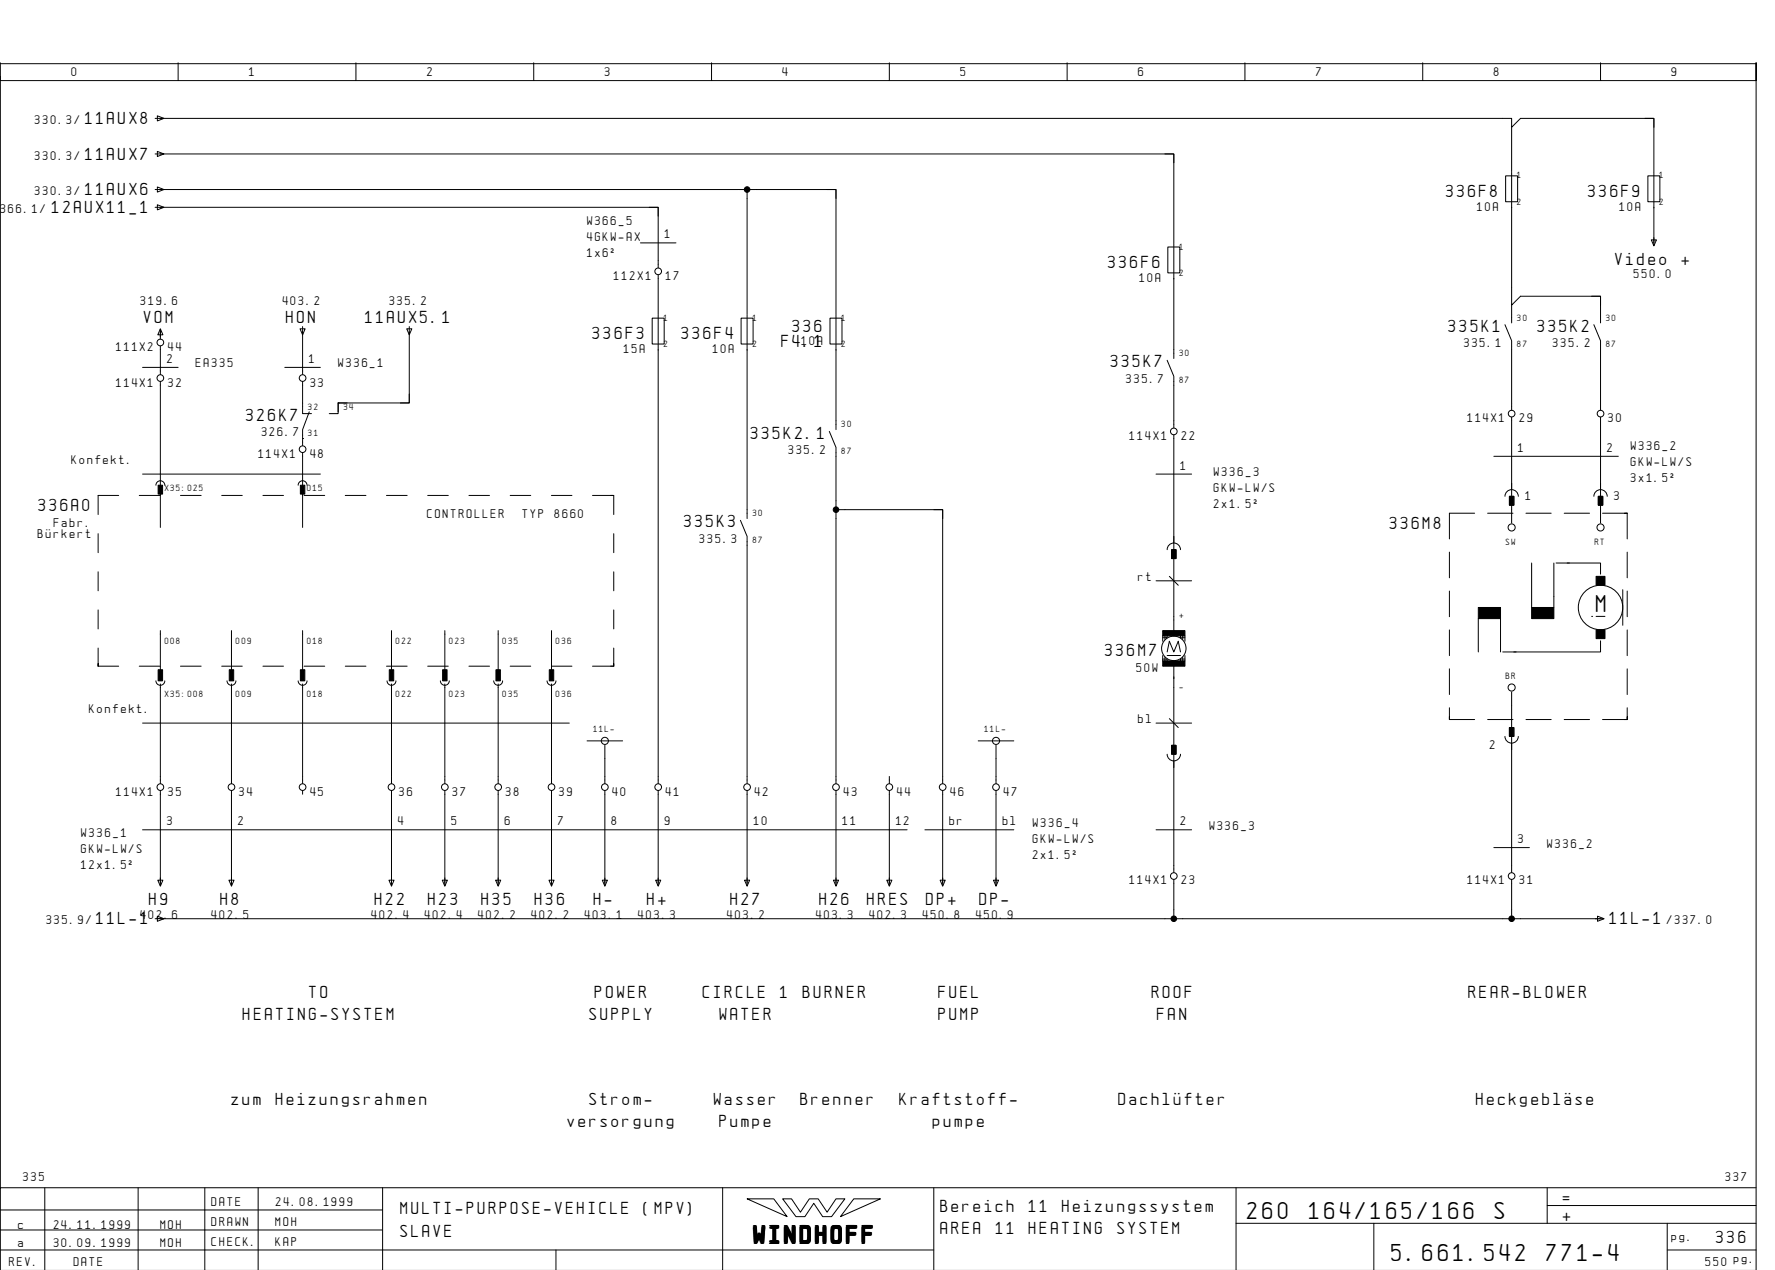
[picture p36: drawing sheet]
<svg xmlns="http://www.w3.org/2000/svg" width="399mm" height="286mm" viewBox="0 0 399 286" stroke-linecap="round" stroke-linejoin="round" font-family="sans-serif">
<defs><g id="words">
<g font-size="4.4">
<text x="359.1" y="137.6">M</text>
<text x="280.6" y="274.1">260</text>
<text x="294.5" y="274.1">164/165/166</text>
<text x="336.3" y="274.1">S</text>
<text x="169.5" y="279.3">WINDHOFF</text>
<text x="313.1" y="283.6">5.661.542</text>
<text x="347.9" y="283.6">771-4</text>
</g>
<g font-size="3.1">
<text x="19.2" y="27.9">11AUX8</text>
<text x="19.2" y="35.9">11AUX7</text>
<text x="11.7" y="47.9">12AUX11_1</text>
<text x="19.2" y="43.9">11AUX6</text>
<text x="325.3" y="44.3">336F8</text>
<text x="357.3" y="44.3">336F9</text>
<text x="363.4" y="59.6">Video</text>
<text x="378.3" y="59.6">+</text>
<text x="249.3" y="60.3">336F6</text>
<text x="32.3" y="72.6">VOM</text>
<text x="64.3" y="72.6">HON</text>
<text x="82.1" y="72.6">11AUX5.1</text>
<text x="133.3" y="76.3">336F3</text>
<text x="153.3" y="76.3">336F4</text>
<text x="178.3" y="74.6">336</text>
<text x="325.9" y="74.6">335K1</text>
<text x="345.9" y="74.6">335K2</text>
<text x="175.8" y="78">F4.1</text>
<text x="249.9" y="82.6">335K7</text>
<text x="55.4" y="94.6">326K7</text>
<text x="168.9" y="98.6">335K2.1</text>
<text x="8.6" y="114.9">336A0</text>
<text x="153.9" y="118.6">335K3</text>
<text x="312.6" y="118.9">336M8</text>
<text x="248.6" y="147.6">336M7</text>
<text x="33.6" y="203.6">H9</text>
<text x="49.6" y="203.6">H8</text>
<text x="84.3" y="203.6">H22</text>
<text x="96.3" y="203.6">H23</text>
<text x="108.3" y="203.6">H35</text>
<text x="120.3" y="203.6">H36</text>
<text x="133.6" y="203.6">H-</text>
<text x="145.6" y="203.6">H+</text>
<text x="164.3" y="203.6">H27</text>
<text x="184.3" y="203.6">H26</text>
<text x="195.1" y="203.6">HRES</text>
<text x="208.3" y="203.6">DP+</text>
<text x="220.3" y="203.6">DP-</text>
<text x="21.6" y="207.9">11L-1</text>
<text x="362.1" y="207.9">11L-1</text>
<text x="69.6" y="224.4">TO</text>
<text x="133.9" y="224.4">POWER</text>
<text x="158.1" y="224.4">CIRCLE</text>
<text x="175.5" y="224.4">1</text>
<text x="180.6" y="224.4">BURNER</text>
<text x="211.1" y="224.4">FUEL</text>
<text x="259.1" y="224.4">ROOF</text>
<text x="330.4" y="224.4">REAR-BLOWER</text>
<text x="54.7" y="229.4">HEATING-SYSTEM</text>
<text x="132.6" y="229.4">SUPPLY</text>
<text x="161.9" y="229.4">WATER</text>
<text x="211.1" y="229.4">PUMP</text>
<text x="260.3" y="229.4">FAN</text>
<text x="52.1" y="248.4">zum</text>
<text x="62" y="248.4">Heizungsrahmen</text>
<text x="132.6" y="248.4">Strom-</text>
<text x="160.6" y="248.4">Wasser</text>
<text x="180.1" y="248.4">Brenner</text>
<text x="202.4" y="248.4">Kraftstoff-</text>
<text x="251.6" y="248.4">DachlÅfter</text>
<text x="332.1" y="248.4">HeckgeblÑse</text>
<text x="127.6" y="253.4">versorgung</text>
<text x="161.9" y="253.4">Pumpe</text>
<text x="209.9" y="253.4">pumpe</text>
<text x="90.1" y="273.1">MULTI-PURPOSE-VEHICLE</text>
<text x="144.8" y="273.1">(MPV)</text>
<text x="211.6" y="272.6">Bereich</text>
<text x="231.5" y="272.6">11</text>
<text x="238.9" y="272.6">Heizungssystem</text>
<text x="351.6" y="270.6">=</text>
<text x="351.6" y="274.6">+</text>
<text x="90.1" y="278.1">SLAVE</text>
<text x="211.6" y="277.6">AREA</text>
<text x="224" y="277.6">11</text>
<text x="231.5" y="277.6">HEATING</text>
<text x="251.4" y="277.6">SYSTEM</text>
<text x="386.1" y="279.6">336</text>
</g>
<g font-size="2.3">
<text x="16.1" y="17.1">0</text>
<text x="56.1" y="17.1">1</text>
<text x="96.1" y="17.1">2</text>
<text x="136.1" y="17.1">3</text>
<text x="176.1" y="17.1">4</text>
<text x="216.1" y="17.1">5</text>
<text x="256.1" y="17.1">6</text>
<text x="296.1" y="17.1">7</text>
<text x="336.1" y="17.1">8</text>
<text x="376.1" y="17.1">9</text>
<text x="7.8" y="27.9">330.3/</text>
<text x="7.8" y="35.9">330.3/</text>
<text x=".1" y="47.9">366.1/</text>
<text x="7.8" y="43.9">330.3/</text>
<text x="332.4" y="47.4">10A</text>
<text x="364.4" y="47.4">10A</text>
<text x="132.1" y="50.6">W366_5</text>
<text x="149.6" y="53.6">1</text>
<text x="132.1" y="54.2">4GKW-AX</text>
<text x="132.1" y="57.8">1x6˝</text>
<text x="138.1" y="62.9">112X1</text>
<text x="149.8" y="62.9">17</text>
<text x="256.4" y="63.4">10A</text>
<text x="367.6" y="62.6">550.0</text>
<text x="31.6" y="68.5">319.6</text>
<text x="63.6" y="68.5">403.2</text>
<text x="87.6" y="68.5">335.2</text>
<text x="180.4" y="77.7">10A</text>
<text x="26.1" y="78.9">111X2</text>
<text x="37.6" y="81.6">2</text>
<text x="37.8" y="78.9">44</text>
<text x="44.1" y="82.6">EA335</text>
<text x="69.6" y="81.6">1</text>
<text x="76.1" y="82.6">W336_1</text>
<text x="140.4" y="79.4">15A</text>
<text x="160.4" y="79.4">10A</text>
<text x="329.4" y="78.1">335.1</text>
<text x="349.4" y="78.1">335.2</text>
<text x="26.1" y="86.9">114X1</text>
<text x="37.8" y="86.9">32</text>
<text x="69.8" y="86.9">33</text>
<text x="253.4" y="86.1">335.7</text>
<text x="330.1" y="94.9">114X1</text>
<text x="341.8" y="94.9">29</text>
<text x="361.8" y="94.9">30</text>
<text x="58.9" y="98.1">326.7</text>
<text x="254.1" y="98.9">114X1</text>
<text x="265.8" y="98.9">22</text>
<text x="341.6" y="101.6">1</text>
<text x="361.6" y="101.6">2</text>
<text x="366.9" y="101.3">W336_2</text>
<text x="16.1" y="104.4">Konfekt.</text>
<text x="58.1" y="102.9">114X1</text>
<text x="69.8" y="102.9">48</text>
<text x="177.4" y="102.1">335.2</text>
<text x="265.6" y="105.6">1</text>
<text x="273.1" y="107.1">W336_3</text>
<text x="366.9" y="104.9">GKW-LW/S</text>
<text x="273.1" y="110.7">GKW-LW/S</text>
<text x="343.2" y="112.4">1</text>
<text x="363.2" y="112.4">3</text>
<text x="366.9" y="108.5">3x1.5˝</text>
<text x="12.1" y="118.4">Fabr.</text>
<text x="96.1" y="116.4">CONTROLLER</text>
<text x="117.6" y="116.4">TYP</text>
<text x="124.7" y="116.4">8660</text>
<text x="273.1" y="114.3">2x1.5˝</text>
<text x="8.5" y="120.9">BÅrkert</text>
<text x="157.4" y="122.1">335.3</text>
<text x="256.1" y="130.6">rt</text>
<text x="255.7" y="151.1">50W</text>
<text x="20.1" y="160.4">Konfekt.</text>
<text x="256.1" y="162.6">bl</text>
<text x="335.2" y="168.4">2</text>
<text x="26.1" y="178.9">114X1</text>
<text x="37.8" y="178.9">35</text>
<text x="53.8" y="178.9">34</text>
<text x="69.8" y="178.9">45</text>
<text x="89.8" y="178.9">36</text>
<text x="101.8" y="178.9">37</text>
<text x="113.8" y="178.9">38</text>
<text x="125.8" y="178.9">39</text>
<text x="137.8" y="178.9">40</text>
<text x="149.8" y="178.9">41</text>
<text x="169.8" y="178.9">42</text>
<text x="189.8" y="178.9">43</text>
<text x="201.8" y="178.9">44</text>
<text x="213.8" y="178.9">46</text>
<text x="225.8" y="178.9">47</text>
<text x="37.6" y="185.6">3</text>
<text x="53.6" y="185.6">2</text>
<text x="89.6" y="185.6">4</text>
<text x="101.6" y="185.6">5</text>
<text x="113.6" y="185.6">6</text>
<text x="125.6" y="185.6">7</text>
<text x="137.6" y="185.6">8</text>
<text x="149.6" y="185.6">9</text>
<text x="169.6" y="185.6">10</text>
<text x="189.6" y="185.6">11</text>
<text x="201.6" y="185.6">12</text>
<text x="213.6" y="185.6">br</text>
<text x="225.6" y="185.6">bl</text>
<text x="232.4" y="186">W336_4</text>
<text x="265.6" y="185.6">2</text>
<text x="18.3" y="188.3">W336_1</text>
<text x="18.3" y="191.9">GKW-LW/S</text>
<text x="232.4" y="189.6">GKW-LW/S</text>
<text x="272.1" y="186.6">W336_3</text>
<text x="341.6" y="189.6">3</text>
<text x="348.1" y="190.6">W336_2</text>
<text x="18.3" y="195.4">12x1.5˝</text>
<text x="232.4" y="193.1">2x1.5˝</text>
<text x="254.1" y="198.9">114X1</text>
<text x="265.8" y="198.9">23</text>
<text x="330.1" y="198.9">114X1</text>
<text x="341.8" y="198.9">31</text>
<text x="10.4" y="207.9">335.9/</text>
<text x="31.6" y="206.6">402.6</text>
<text x="47.6" y="206.6">402.5</text>
<text x="83.6" y="206.6">402.4</text>
<text x="95.6" y="206.6">402.4</text>
<text x="107.6" y="206.6">402.2</text>
<text x="119.6" y="206.6">402.2</text>
<text x="131.6" y="206.6">403.1</text>
<text x="143.6" y="206.6">403.3</text>
<text x="163.6" y="206.6">403.2</text>
<text x="183.6" y="206.6">403.3</text>
<text x="195.6" y="206.6">402.3</text>
<text x="207.6" y="206.6">450.8</text>
<text x="219.6" y="206.6">450.9</text>
<text x="375" y="207.9">/337.0</text>
<text x="5.2" y="265.6">335</text>
<text x="388.2" y="265.6">337</text>
<text x="47.6" y="271.1">DATE</text>
<text x="47.6" y="275.6">DRAWN</text>
<text x="62" y="275.6">MOH</text>
<text x="62.1" y="271.1">24.08.1999</text>
<text x="4.1" y="276.4">c</text>
<text x="4.1" y="280.4">a</text>
<text x="12.1" y="276.4">24.11.1999</text>
<text x="12.1" y="280.4">30.09.1999</text>
<text x="36.1" y="276.4">MOH</text>
<text x="36.1" y="280.4">MOH</text>
<text x="47.6" y="280.1">CHECK.</text>
<text x="62" y="280.1">KAP</text>
<text x="376.1" y="279.1">pg.</text>
<text x="2.1" y="284.6">REV.</text>
<text x="16.6" y="284.6">DATE</text>
<text x="383.7" y="284.6">550 pg.</text>
</g>
<g font-size="1.6">
<text x="341.4" y="40.1">1</text>
<text x="373.3" y="40.1">1</text>
<text x="341.4" y="46.1">2</text>
<text x="373.3" y="46.1">2</text>
<text x="265.4" y="56.1">1</text>
<text x="265.4" y="62.1">2</text>
<text x="149.4" y="72.1">1</text>
<text x="169.4" y="72.1">1</text>
<text x="189.4" y="72.1">1</text>
<text x="341.4" y="72.1">30</text>
<text x="361.4" y="72.1">30</text>
<text x="149.4" y="78.1">2</text>
<text x="169.4" y="78.1">2</text>
<text x="189.4" y="78.1">2</text>
<text x="265.4" y="80.1">30</text>
<text x="341.4" y="78.1">87</text>
<text x="361.4" y="78.1">87</text>
<text x="265.4" y="86.1">87</text>
<text x="69.4" y="92.1">32</text>
<text x="77.4" y="92.1">34</text>
<text x="69.4" y="98.1">31</text>
<text x="189.4" y="96.1">30</text>
<text x="189.4" y="102.1">87</text>
<text x="37.1" y="110.4">X35:025</text>
<text x="69.1" y="110.4">015</text>
<text x="169.4" y="116.1">30</text>
<text x="169.4" y="122.1">87</text>
<text x="338.8" y="122.6">SW</text>
<text x="358.8" y="122.6">RT</text>
<text x="265.4" y="139.1">+</text>
<text x="37.1" y="144.8">008</text>
<text x="53.1" y="144.8">009</text>
<text x="69.1" y="144.8">018</text>
<text x="89.1" y="144.8">022</text>
<text x="101.1" y="144.8">023</text>
<text x="113.1" y="144.8">035</text>
<text x="125.1" y="144.8">036</text>
<text x="265.4" y="155.3">-</text>
<text x="338.8" y="152.6">BR</text>
<text x="37.1" y="156.8">X35:008</text>
<text x="53.1" y="156.8">009</text>
<text x="69.1" y="156.8">018</text>
<text x="89.1" y="156.8">022</text>
<text x="101.1" y="156.8">023</text>
<text x="113.1" y="156.8">035</text>
<text x="125.1" y="156.8">036</text>
<text x="133.5" y="164.6">11L-</text>
<text x="221.5" y="164.6">11L-</text>
</g>
</g></defs>
<g fill="none" stroke="#000" stroke-width=".22">
<path d="M.1 14.1v4h395v-4v271.6M.1 17.1v250M.1 14.3h395M40.1 14.1v4M80.1 14.1v4M120.1 14.1v4M160.1 14.1v4M200.1 14.1v4M240.1 14.1v4M280.1 14.1v4M320.1 14.1v4M360.1 14.1v4"/>
<path d="M34.9 26.6h305.2v2l2-2h30v12M34.9 34.6h1.8M35.4 26l1.5 .6-1.5 .6zM35.4 34l1.5 .6-1.5 .6zM36.1 34.6h228v20M262.1 34.6h2v2M338.7 39.5h2.7v5.9h-2.7zM340.1 38.8v29.8l2-2h18v6M340.1 28.6v10M370.1 26.6h2v2M370.7 39.5h2.7v5.9h-2.7zM372.1 38.8v16.4"/>
<path d="M34.9 42.6h153.2v28M34.9 46.6h1.8M35.4 42l1.5 .6-1.5 .6zM35.4 46l1.5 .6-1.5 .6zM36.1 46.6h112v13.6M144.1 54.6h8M146.1 46.6h2v2M168.1 42.6v28M186.1 42.6h2v2M262.7 55.5h2.7v5.9h-2.7zM264.1 54.7v25.9M371.5 53.9h1.2l-.6 1.4z"/>
<path d="M36.1 73.9l.6 1.4h-1.2zM36.1 74.1v2.1M36.1 77.8v6.4M36.1 74.6h.1M67.5 73.9h1.1l-.5 1.4zM68.1 73.4v10.8M91.5 73.9h1.1l-.5 1.4zM92.1 73.4v1.8M92.1 74.6v16h-16M146.7 71.5h2.7v5.9h-2.7zM148.1 61.8v8.8M148.1 70.8v105.4"/>
<path d="M166.7 71.5h2.7v5.9h-2.7zM168.1 70.8v45.8M186.7 71.5h2.7v5.9h-2.7zM188.1 70.8v25.8M338.6 73l1.5 3.6v15.6M340.1 68.6v4M358.1 66.6h2v2M358.6 73l1.5 3.6v15.6M32.1 82.6h8M36.1 85.8v32.8M64.1 82.6h8M68.1 85.8v7.2h2"/>
<path d="M68.1 98.6h.1M69.6 92.6l-1.5 4v3.6M76.1 90.6v2.4h-2M76.1 90.6h.1M78.1 90.6h-2v2M92.1 88.6v2h-2M186.6 97l1.5 3.6v75.6M262.6 81l1.5 3.6v11.6M264.1 97.8v45.2M340.1 93.8v23.8M360.1 93.8v23.8M26.7 111.4h-4.6v4.3"/>
<path d="M31.3 111.4h4.7M32.1 106.6h40M35.1 109.1a1 1 0 0 1 1-1 1 1 0 0 1 1 1M40.6 111.4h4.7M49.9 111.4h4.6M59.1 111.4h4.7M67.1 109.1a1 1 0 0 1 1-1 1 1 0 0 1 1 1M68.1 101.8v16.8M68.4 111.4h4.7M77.7 111.4h4.6M87 111.4h4.6M96.2 111.4h4.6"/>
<path d="M105.5 111.4h4.6M114.8 111.4h4.6M124.1 111.4h4.6M133.3 111.4h4.8v4.3M166.6 117l1.5 3.6v55.6M188.1 114.6h24v61.6M210.1 114.6h2v2M260.1 106.6h8M331.8 115.4h-5.7v5.8M334.7 115.4h5.7M336.1 102.6h28M338.6 111.6a1.5 1.5 0 0 1 1.5-1.5 1.5 1.5 0 0 1 1.5 1.5"/>
<path d="M339.6 111.6h1v2h-1zM343.3 115.4h5.7M351.9 115.4h5.7M358.6 111.6a1.5 1.5 0 0 1 1.5-1.5 1.5 1.5 0 0 1 1.5 1.5M359.6 111.6h1v2h-1zM360.5 115.4h5.6h-.6M366.1 115.4v5.8M22.1 120v4.3M22.1 128.6v4.3M22.1 137.2v4.3M138.1 120v4.3M138.1 128.6v4.3"/>
<path d="M138.1 137.2v4.3M260.1 130.6h8M262.6 123.6a1.5 1.5 0 0 1 1.5-1.5 1.5 1.5 0 0 1 1.5 1.5M263.1 129.6l2 2M263.6 123.6h1v2h-1zM326.1 124.2v5.7M326.1 132.9v5.8M332.6 139.1v7.5M337.6 139.1v7.5M344.6 126.6v10M349.6 126.6v10M350.1 126.6h3"/>
<path d="M352.6 126.6h7.5v2.5M358.1 138.6h.1M359.1 138.6h2M365.1 132.6v8M366.1 124.2v5.7M366.1 132.9v5.8M22.1 145.7v4.1v-.6M22.1 149.8h4.6M31.3 149.8h4.7M35.1 153.1a1 1 0 0 0 1 1 1 1 0 0 0 1-1M36.1 141.8v8.8M36.1 153.8v22.4"/>
<path d="M40.6 149.8h4.7M49.9 149.8h4.6M51.1 153.1a1 1 0 0 0 1 1 1 1 0 0 0 1-1M52.1 141.8v8.8M52.1 153.8v22.4M59.1 149.8h4.7M67.1 153.1a1 1 0 0 0 1 1 1 1 0 0 0 1-1M68.1 141.8v8.8M68.1 153.8v22.4M68.4 149.8h4.7M77.7 149.8h4.6M87 149.8h4.6"/>
<path d="M87.1 153.1a1 1 0 0 0 1 1 1 1 0 0 0 1-1M88.1 141.8v8.8M88.1 153.8v22.4M96.2 149.8h4.6M99.1 153.1a1 1 0 0 0 1 1 1 1 0 0 0 1-1M100.1 141.8v8.8M100.1 153.8v22.4M105.5 149.8h4.6M111.1 153.1a1 1 0 0 0 1 1 1 1 0 0 0 1-1M112.1 141.8v8.8M112.1 153.8v22.4M114.8 149.8h4.6"/>
<path d="M123.1 153.1a1 1 0 0 0 1 1 1 1 0 0 0 1-1M124.1 149.8h4.6M124.1 141.8v8.8M124.1 153.8v22.4M133.3 149.8h4.8M138.1 145.7v4.1v-.6M261.6 143v1.2M261.6 147.4v1.2M261.6 148.2h1v.4M262.1 143v.8M262.1 147.8v.8M262.6 146.6l.5-2.4 1 2.4 1-2.4 .5 2.4"/>
<path d="M262.6 147.4h3M262.6 143v.4h-1M264.1 148.6v.8M264.1 149.8v46.4M265.6 143v.4h1M266.1 143v.8M266.1 147.8v.8M266.6 148.2h-1v.4M266.6 143v1.2M266.6 147.4v1.2M326.1 141.7v5.8M326.1 150.4v5.8"/>
<path d="M326.1 159.2v2.6v-.6M338.1 146.6h3M340.1 155.6v40.6M360.1 144.1v2.5h-19.5M366.1 159.2v2.6v-.6M366.1 141.7v5.8M366.1 150.4v5.8M32.1 162.6h96M36.1 177.8v21.4M52.1 177.8v21.4M68.1 177.8v.8M88.1 177.8v21.4"/>
<path d="M100.1 177.8v21.4M112.1 177.8v21.4M124.1 177.8v21.4M132.1 166.6h8M136.1 167.6v8.6M136.1 177.8v21.4M148.1 177.8v21.4M168.1 177.8v21.4M188.1 177.8v21.4M200.1 174.6v1.6M200.1 177.8v21.4M212.1 177.8v21.4"/>
<path d="M220.1 166.6h8M224.1 167.6v8.6M224.1 177.8v21.4M260.1 162.6h8M262.6 169.6a1.5 1.5 0 0 0 1.5 1.5 1.5 1.5 0 0 0 1.5-1.5M263.1 161.6l2 2M263.6 167.6h1v2h-1zM326.1 161.8h5.7M334.7 161.8h5.7M338.6 165.6a1.5 1.5 0 0 0 1.5 1.5 1.5 1.5 0 0 0 1.5-1.5M339.6 163.6h1v2h-1zM343.3 161.8h5.7"/>
<path d="M351.9 161.8h5.7M360.5 161.8h5.6h-.6M32.1 186.6h172M35.5 197.9h1.2l-.6 1.4zM51.5 197.9h1.2l-.6 1.4zM87.5 197.9h1.2l-.6 1.4zM99.5 197.9h1.2l-.6 1.4zM111.5 197.9h1.1l-.5 1.4zM123.5 197.9h1.2l-.6 1.4zM135.5 197.9h1.1l-.5 1.4zM147.5 197.9h1.2l-.6 1.4zM167.5 197.9h1.1l-.5 1.4z"/>
<path d="M187.5 197.9h1.2l-.6 1.4zM199.5 197.9h1.2l-.6 1.4zM208.1 186.6h20M211.5 197.9h1.2l-.6 1.4zM223.5 197.9h1.2l-.6 1.4zM260.1 186.6h8M264.1 197.8v8.8M336.1 190.6h8M340.1 197.8v8.8M34.9 206.6h325.8M35.4 206l1.5 .6-1.5 .6zM359.4 206l1.5 .6-1.5 .6z"/>
<path d="M10.1 267.1v18.5M31.1 267.1v18.5M46.1 267.1v18.6M58.1 267.1v18.6M86.1 272.1h-86M86.1 276.6h-86M86.1 267.1v18.6M162.6 267.1v18.6M168.1 269.6h6l3 4zM176.1 269.6h2l2 3 2-3h2l2 3 2-3h2l-3 4h-2l-2-3-2 3h-2zM192.1 269.6h6l-9 4zM210.1 267.1v18.6"/>
<path d="M278.1 275.1h117M278.1 267.1v18.6M309.1 275.1v10.6M348.1 271.1h47M348.1 267.1v8M375.1 275.1v10.6M395.1 267.1h-395v18.6M125.1 281.1v4.6M210.1 281.1h-210M375.1 281.1h20"/>
<circle cx="36.1" cy="77" r=".75"/>
<circle cx="148.1" cy="61" r=".75"/>
<circle cx="36.1" cy="85" r=".75"/>
<circle cx="68.1" cy="85" r=".75"/>
<circle cx="264.1" cy="97" r=".75"/>
<circle cx="340.1" cy="93" r=".75"/>
<circle cx="360.1" cy="93" r=".75"/>
<circle cx="68.1" cy="101" r=".75"/>
<circle cx="340.1" cy="118.6" r=".8"/>
<circle cx="360.1" cy="118.6" r=".8"/>
<circle cx="360.1" cy="136.6" r="5"/>
<circle cx="264.1" cy="145.8" r="2.75"/>
<circle cx="340.1" cy="154.6" r=".8"/>
<circle cx="36.1" cy="177" r=".75"/>
<circle cx="52.1" cy="177" r=".75"/>
<circle cx="68.1" cy="177" r=".75"/>
<circle cx="88.1" cy="177" r=".75"/>
<circle cx="100.1" cy="177" r=".75"/>
<circle cx="112.1" cy="177" r=".75"/>
<circle cx="124.1" cy="177" r=".75"/>
<circle cx="136.1" cy="177" r=".75"/>
<circle cx="136.1" cy="166.6" r=".8"/>
<circle cx="148.1" cy="177" r=".75"/>
<circle cx="168.1" cy="177" r=".75"/>
<circle cx="188.1" cy="177" r=".75"/>
<circle cx="200.1" cy="177" r=".75"/>
<circle cx="212.1" cy="177" r=".75"/>
<circle cx="224.1" cy="177" r=".75"/>
<circle cx="224.1" cy="166.6" r=".8"/>
<circle cx="264.1" cy="197" r=".75"/>
<circle cx="340.1" cy="197" r=".75"/>
</g>
<g fill="#000" stroke="#000" stroke-width=".22">
<path d="M35.6 109.1h1v2h-1zM67.6 109.1h1v2h-1zM339.6 111.6h1v2h-1zM359.6 111.6h1v2h-1zM263.6 123.6h1v2h-1zM332.6 136.6h5v2.5h-5zM344.6 136.6h5v2.5h-5zM359.1 129.6h2v2h-2zM35.6 150.6h1v2.5h-1zM51.6 150.6h1v2.5h-1zM67.6 150.6h1v2.5h-1zM87.6 150.6h1v2.5h-1z"/>
<path d="M99.6 150.6h1v2.5h-1zM111.6 150.6h1v2.5h-1zM123.6 150.6h1v2.5h-1zM261.6 141.8h5v1.2h-5zM261.6 148.6h5v1.2h-5zM359.1 141.6h2v2h-2zM263.6 167.6h1v2h-1zM339.6 163.6h1v2h-1z"/>
<circle cx="168.1" cy="42.6" r=".63"/>
<circle cx="188.1" cy="114.6" r=".63"/>
<circle cx="264.1" cy="206.6" r=".63"/>
<circle cx="340.1" cy="206.6" r=".63"/>
</g>
<use href="#words"/>
</svg>
